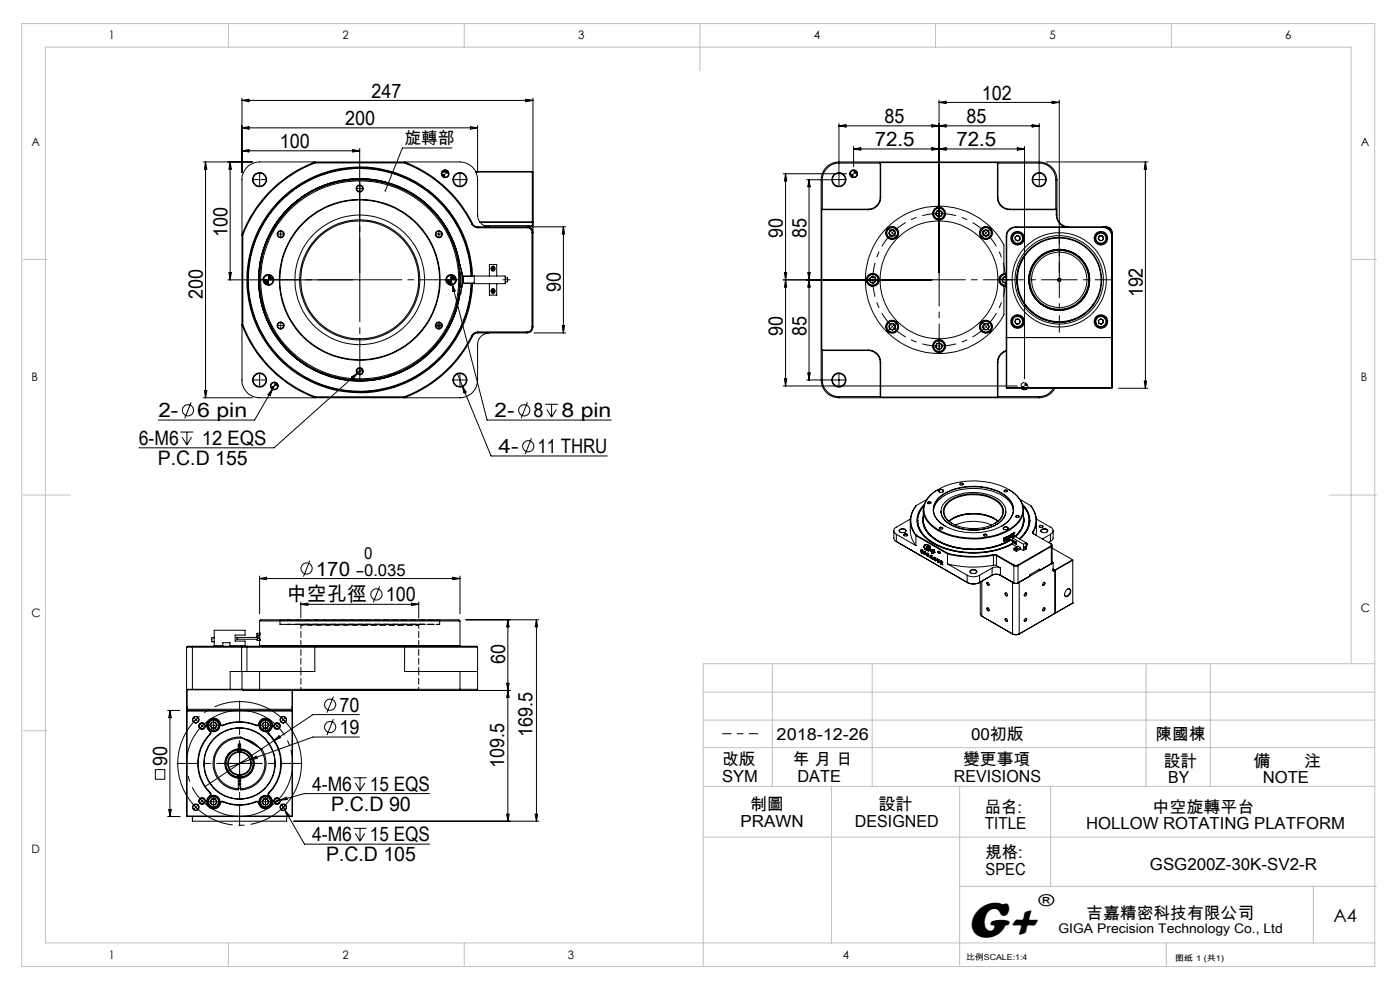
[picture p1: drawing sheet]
<svg xmlns="http://www.w3.org/2000/svg" width="297mm" height="210mm" viewBox="0 0 297 210" stroke-linecap="round" stroke-linejoin="round" font-family="sans-serif">
<defs><g id="words">
<text font-size="11" x="205.1" y="198.7">G+</text>
<g font-size="4.2">
<text x="78.8" y="20.7">247</text>
<text x="208.3" y="21.1">102</text>
<text x="73.2" y="26.5">200</text>
<text x="187.7" y="26.1">85</text>
<text x="205" y="26.1">85</text>
<text x="59.4" y="31.4">100</text>
<text x="185.6" y="31">72.5</text>
<text x="202.9" y="31">72.5</text>
<text x="48.3" y="50.3" transform="rotate(-90 48.3 50.3)">100</text>
<text x="166.1" y="50.4" transform="rotate(-90 166.1 50.4)">90</text>
<text x="171.1" y="50.4" transform="rotate(-90 171.1 50.4)">85</text>
<text x="43" y="63.3" transform="rotate(-90 43 63.3)">200</text>
<text x="118.9" y="62" transform="rotate(-90 118.9 62)">90</text>
<text x="242.4" y="63.1" transform="rotate(-90 242.4 63.1)">192</text>
<text x="166.1" y="71.4" transform="rotate(-90 166.1 71.4)">90</text>
<text x="171.1" y="71.4" transform="rotate(-90 171.1 71.4)">85</text>
<text x="33.6" y="88.5">2-</text>
<text x="41.8" y="88.5">6 pin</text>
<text x="104.9" y="88.5">2-</text>
<text x="113.2" y="88.5">8</text>
<text x="119.1" y="88.5">8 pin</text>
<text x="29.5" y="94.4">6-M6</text>
<text x="42.8" y="94.4">12 EQS</text>
<text x="33.5" y="98.7">P.C.D 155</text>
<text x="105.8" y="96.2">4-</text>
<text x="114" y="96.2">11 THRU</text>
<text x="67" y="122.1">170</text>
<text x="60.9" y="127.6">中空孔徑</text>
<text x="81.8" y="127.6">100</text>
<text x="107.2" y="140.8" transform="rotate(-90 107.2 140.8)">60</text>
<text x="72" y="155.7">19</text>
<text x="72" y="151">70</text>
<text x="113" y="156.3" transform="rotate(-90 113 156.3)">169.5</text>
<text x="35.5" y="162.5" transform="rotate(-90 35.5 162.5)">90</text>
<text x="66.2" y="167.8">4-M6</text>
<text x="78.5" y="167.8">15 EQS</text>
<text x="106.9" y="163" transform="rotate(-90 106.9 163)">109.5</text>
<text x="70.2" y="172">P.C.D 90</text>
<text x="66.2" y="178.5">4-M6</text>
<text x="78.5" y="178.5">15 EQS</text>
<text x="69.2" y="182.7">P.C.D 105</text>
</g>
<text font-size="3.9" x="282.9" y="195.5">A4</text>
<g font-size="3.5">
<text x="85.8" y="30.5">旋轉部</text>
<text x="77.2" y="118.6">0</text>
<text x="75.5" y="122.1">-0.035</text>
<text x="164.8" y="157">2018-12-26</text>
<text x="206" y="157">00初版</text>
<text x="245.2" y="157">陳國棟</text>
<text x="153.2" y="162.3">改版</text>
<text x="153.2" y="165.8">SYM</text>
<text x="168.2" y="162.3">年 月 日</text>
<text x="169.2" y="165.8">DATE</text>
<text x="202.4" y="165.8">REVISIONS</text>
<text x="204.3" y="162.3">變更事項</text>
<text x="246.9" y="162.6">設計</text>
<text x="247.9" y="166.1">BY</text>
<text x="265.9" y="162.6">備</text>
<text x="267.9" y="166.1">NOTE</text>
<text x="276.6" y="162.6">注</text>
<text x="159.1" y="171.9">制圖</text>
<text x="186.4" y="171.9">設計</text>
<text x="208.9" y="172.4">品名:</text>
<text x="244.5" y="172.4">中空旋轉平台</text>
<text x="157.1" y="175.4">PRAWN</text>
<text x="181.3" y="175.4">DESIGNED</text>
<text x="208.9" y="175.9">TITLE</text>
<text x="230.4" y="175.9">HOLLOW ROTATING PLATFORM</text>
<text x="209.1" y="182.1">規格:</text>
<text x="209.1" y="185.6">SPEC</text>
<text x="244" y="184.5">GSG200Z-30K-SV2-R</text>
<text x="220.3" y="192.2">®</text>
<text x="230.5" y="194.8">吉嘉精密科技有限公司</text>
</g>
<text font-size="2.8" x="224.5" y="197.8">GIGA Precision Technology Co., Ltd</text>
<g font-size="2.5">
<text x="23.1" y="8.4">1</text>
<text x="72.7" y="8.4">2</text>
<text x="122.7" y="8.4">3</text>
<text x="172.7" y="8.4">4</text>
<text x="222.7" y="8.4">5</text>
<text x="272.7" y="8.4">6</text>
<text x="6.7" y="30.9">A</text>
<text x="288.7" y="30.9">A</text>
<text x="6.7" y="80.9">B</text>
<text x="288.7" y="80.9">B</text>
<text x="6.7" y="130.9">C</text>
<text x="288.7" y="129.9">C</text>
<text x="6.7" y="180.9">D</text>
<text x="23.1" y="203.4">1</text>
<text x="72.7" y="203.4">2</text>
<text x="120.5" y="203.4">3</text>
<text x="178.8" y="203.4">4</text>
</g>
<g font-size="1.7">
<text x="204.9" y="203.7">比例SCALE:1:4</text>
<text x="249.3" y="203.8">图纸 1 (共1)</text>
</g>
</g></defs>
<g fill="none" stroke="#000" stroke-width=".21">
<path d="M43.1 34.4h10.5M43.6 34.4v50M43.6 34.4l.3 1.5h-.5zM48.8 34.4l.3 1.5h-.5zM48.8 34.4v25M51.3 20.8v15.8M51.3 21.3h61.8M51.3 21.3l1.5-.2v.5zM51.3 27.1l1.5-.2v.5zM51.3 32l1.5-.3v.5zM51.3 32h25M51.3 27.1h50"/>
<path d="M54.9 38.1h.3M55.1 38v.2M66.9 34.6a26.5 26.5 0 0 0-15.4 15.3M66.9 34.6l-.1-.2a27 27 0 0 0-15.5 15.4l.2 .1M66.9 34.6h18.9M74.8 31.7l1.5 .3-1.5 .2zM76.2 40h.2M76.3 31.5v26.3M85.8 34.6a26.5 26.5 0 0 1 14.3 12.9M85.8 34.6v-.2a26.8 26.8 0 0 1 14.5 13M93.8 36.5h1.3M93.9 36.4h1.1"/>
<path d="M94.4 36.1a.72 .72 0 0 0-.7 .8M95.2 36.9a.72 .72 0 0 1-.8 .7M95.9 31.4h-10.5l-3.7 9.1M97.4 38.1h.3M97.6 38v.2M99.8 26.9l1.5 .2-1.5 .3zM100.9 36.4h12l.2 .1M100.9 36.5h12M101.3 26.6v10M111.5 21.1l1.6 .2-1.6 .3zM112.9 36.5v11.6M113 36.4l-.1 .1"/>
<path d="M113.1 20.8v27.1M166.2 36.9h13.4M166.7 36.9v45M166.7 36.9l.2 1.5h-.5zM171.1 38.1h5.4M171.6 38.1v42.5M171.6 38.1l.3 1.5h-.5zM177.8 38.1h.3M178 26.2v10.4M178 38v.2M178 26.7h42.5M178 26.7l1.5-.3v.5z"/>
<path d="M181.1 31.1v4.3M181.1 31.6h36.2M181.1 31.6l1.5-.3v.5zM181.1 36.1a.72 .72 0 0 0-.8 .8M181.8 36.9a.72 .72 0 0 1-.7 .7M186.7 34.6h-8.7a3.6 3.6 0 0 0-3.6 3.5v6.3M186.7 34.6v7.3M186.8 34.5l-.1 .1M186.8 34.5h24.8M186.8 34.5v7.4M197.7 26.4l1.5 .3-1.5 .2zM197.7 31.3l1.5 .3-1.5 .2z"/>
<path d="M199.2 21.2v36.6M199.2 21.7l1.5-.2v.5zM199.2 21.7h25.5M199.2 26.7l1.5-.3v.5zM199.2 31.6l1.5-.3v.5zM211.6 34.5l.1 .1M211.6 34.5v7.4M211.7 34.6h8.8a3.6 3.6 0 0 1 3.5 3.5M211.7 34.6v7.3M215.8 31.3l1.5 .3-1.5 .2zM217.3 31.1v49.3M219 26.4l1.5 .3-1.5 .2z"/>
<path d="M220.3 38.1h.3M220.5 26.2v10.4M220.5 38v.2M222 34.4h21.5M223.2 21.5l1.5 .2-1.5 .3zM224 38.1h.2M224 38.1v6.3M224.2 38.1a3.8 3.8 0 0 0-3.7-3.7h-42.5a3.7 3.7 0 0 0-3.8 3.7v42.5a3.7 3.7 0 0 0 3.8 3.8M224.2 38.1v7.5M224.7 21.2v36.6M243 34.4l.2 1.5h-.5zM243 34.4v48"/>
<path d="M48.3 59.4h26.5M48.6 57.8h.5l-.3 1.6zM51.5 49.9v19M56.9 58.2a1.14 1.14 0 0 0-1.1 1.2M56.9 59.2v.3M58.1 59.4a1.14 1.14 0 0 1-1.2 1.1M59.4 49.7h.3M59.5 49.6v.2M59.7 42.4a23.8 23.8 0 0 1 25.4-5.1 23.8 23.8 0 0 1 14.9 21.3 23.7 23.7 0 0 0-28.5-22.5 23.7 23.7 0 0 0-17.3 31.9 23.7 23.7 0 0 1 5.5-25.6zM76.2 59.4h.2M76.3 59.2v.3M93 49.7h.2"/>
<path d="M93.1 49.6v.2M95.4 58.4l.6 1.9M95.6 59.4h.2M95.7 58.4a1.02 1.02 0 0 0-1 1M95.7 59.2v.3M96.3 51.6l.7 2.1 .5 2.5M96.7 59.4v.1a1.05 1.05 0 0 1-1 .9M97.3 56.3l.2-.1v.1M97.3 56.3h.3M97.4 57a9 9 0 0 1 0 4.7M97.4 56.2a21.4 21.4 0 0 0-32.7-14.8 21.4 21.4 0 0 0 0 35.9 21.4 21.4 0 0 0 32.7-14.8M97.5 57.2l.2 2.1-.2 2"/>
<path d="M97.5 56.3a9 9 0 0 1 0 6.1M97.5 56.3l-.1 .1M97.6 56.3a9 9 0 0 1 0 6.1M97.6 56.3l-.2 .1M97.6 58.4v1.8M98 58.6h.2M98.1 58.6h.1M98.2 58.6v1.5M98.2 58.6h9v1.6h-6.6v-1.6M98.2 58.6v.6a.74 .74 0 0 1-.1 .9M98.2 58.6h2.4M99.9 58.6a23.6 23.6 0 0 0-33.9-20.5 23.6 23.6 0 0 0-5 39.3 23.6 23.6 0 0 0 38-11.4l.6-2.3 .3-3.6"/>
<path d="M100.1 47.5a1.4 1.4 0 0 0 1.3 .8M100.3 58.6a24 24 0 0 0-35.7-20.1 24 24 0 0 0-1.4 40.9 24 24 0 0 0 37-17.6l.1-1.7M100.3 47.4a1.18 1.18 0 0 0 1.1 .7M100.3 47.4l-.2 .1M101.4 48.1h11.5M101.4 48.3h10.4M101.4 48.1v.2M101.8 47.1h11.3M102.7 47.9h10.4M103.8 48.1a2.53 2.53 0 0 1-2.5-2.5v-7.5a3.7 3.7 0 0 0-3.7-3.7h-42.5a3.7 3.7 0 0 0-3.8 3.7v42.5a3.7 3.7 0 0 0 3.8 3.8h42.5a3.7 3.7 0 0 0 3.7-3.8v-7.5a2.53 2.53 0 0 1 2.5-2.5M103.8 58.6v-2.5h1.6v2.5M104.3 56.6l.2-.1a.5 .5 0 0 1 .5 .5 .5 .5 0 0 1-.7 .4z"/>
<path d="M104.4 57h.3M104.6 56.9v.2M107.2 58.9h.5v.9h-.5M111.8 48.3a.97 .97 0 0 1 1.1 1.1M111.8 48.3v-.2a1.21 1.21 0 0 1 1.3 1.3h-.2M112.9 49.4v19.9M112.9 48.1l.2 .2M113.1 47.9v.4M113.1 48.3v21M113.3 48.1h6.7M119.5 48.1l.3 1.5h-.5zM119.5 48.1v22.5"/>
<path d="M166.2 59.4h31.5M166.4 57.8l.5 3.1h-.5l.5-3.1zM171.4 57.8h.5l-.5 3.1h.5zM174.3 44.5v29.8M174.3 44.5h9.9M174.4 44.4l-.1 .1M174.4 44.4h9.8M184.2 44.4v.1M184.9 58.7l.7 .1 .2 .7-.4 .5-.7-.1-.3-.7zM186.7 41.9a2.53 2.53 0 0 1-2.5 2.5M186.7 41.9h.1M186.8 41.9a2.59 2.59 0 0 1-2.6 2.6"/>
<path d="M188.8 48.8h.8l.4 .5-.3 .7-.8 .1-.3-.6zM198.6 44.8l.7-.2 .6 .4-.1 .8-.7 .2-.6-.5zM208.5 49.1l.6-.4 .7 .3v.7l-.6 .5-.6-.4zM209.1 49.3l.1 .2M209.2 49.3l-.1 .2M211.6 41.9h.1M211.6 41.9a2.59 2.59 0 0 0 2.6 2.6M211.7 41.9a2.53 2.53 0 0 0 2.5 2.5M213 58a1.38 1.38 0 0 0-1.1 1.4 1.38 1.38 0 0 0 1.1 1.3M213 58v-6a15.6 15.6 0 0 0-23.7-4.7 15.6 15.6 0 0 0 0 24.1 15.6 15.6 0 0 0 23.7-4.6v-6.1M213.5 58.1a1.25 1.25 0 0 0-1.5 1.3 1.25 1.25 0 0 0 1.5 1.2M213.5 60a.63 .63 0 0 1-.8-.6 .63 .63 0 0 1 .8-.6l-.5-.1-.5 .5 .3 .7 .7 .1"/>
<path d="M213.5 58h-.5M213.5 58.3a1.11 1.11 0 0 0-1.3 1.1 1.11 1.11 0 0 0 1.3 1.1M213.5 50.1v32.2M213.5 50.1h.1M213.6 50.1v32.1M214.2 44.4v.1M214.2 44.4h9.8M214.2 44.5h9.9M215.3 50.3l.5-.4 .5 .3 .1 .6-.5 .3-.5-.2zM215.5 48.1a1.97 1.97 0 0 0-2 2M215.5 48.3a1.87 1.87 0 0 0-1.9 1.8M215.5 48.1h19.2"/>
<path d="M215.5 48.1v.2M215.5 48.3h18.5M217.5 54a9 9 0 0 0 1.9 12.6 9 9 0 0 0 12.6-1.9M224 44.4l.1 .1M224.1 45.6a2.58 2.58 0 0 0 1.8 2.5M224.1 44.5v1.1M224.1 45.6h.1M224.2 45.6a2.47 2.47 0 0 0 2.5 2.5M224.6 59.4h.2M224.7 59.2v.3M233.2 50.1l.6-.1 .3 .5-.2 .5h-.6l-.3-.4zM234 48.3a1.81 1.81 0 0 1 1.8 1.8"/>
<path d="M234 48.3v-.2a2.02 2.02 0 0 1 2 2h-.2M234.7 48.3h.1M234.7 48.3a1.09 1.09 0 0 1 1.1 1.1M234.7 48.1a1.26 1.26 0 0 1 1.3 1.3M234.7 48.1v.2M235.8 49.4h.2M235.8 49.4h.1M235.8 50.1v32.1M236 49.4v32.8l-.2 .2-22.3-.1M51.5 68.9a26.5 26.5 0 0 0 15.4 15.3M51.5 68.9h-.2a26.7 26.7 0 0 0 15.5 15.5l.1-.2M54.2 68a23.7 23.7 0 0 0 26.1 14.8 23.7 23.7 0 0 0 19.7-22.7 23.6 23.6 0 0 1-15.1 21.4"/>
<path d="M59.4 69.1h.3M59.5 68.9v.3M74.6 80l1.2-.8-.9 1.2zM75.8 79.2l-17.7 15.8h-28.6M76.2 78.7h.2M76.3 78.6v.3M76.8 78.3l-1 .9M93 69.1h.2M93.1 68.9v.3M96 60.3l7.3 28.8h26.4M96 60.3l.6 1.4-.5 .1zM97 79.3l1.1 2.6"/>
<path d="M97.4 62.3l.1 .1M97.4 62.3l.2 .1M97.5 62.4h.1M97.6 62.4h-.3l.2 .1M97.7 62.1h.1M98 60.1h.2M98.2 60.1h2.4M100.1 71.2a26.7 26.7 0 0 1-14.3 13M100.1 71.2l.2 .1M100.3 71.3a27 27 0 0 1-14.5 13.1v-.2M101.4 70.4a1.4 1.4 0 0 0-1.3 .8M101.4 70.6a1.18 1.18 0 0 0-1.1 .7"/>
<path d="M101.4 70.6h10.4M101.4 70.4h10.4M101.4 70.4v.2M103.8 60.2v2.4h1.6v-2.4M104.3 61.3l.2-.1a.49 .49 0 0 1 .5 .6 .49 .49 0 0 1-.7 .4zM104.4 61.7h.3M104.6 61.6v.3M111.8 70.4v.2M112.9 69.3a.97 .97 0 0 1-1.1 1.1M112.9 69.3h.2M113.1 69.3a1.21 1.21 0 0 1-1.3 1.3M113.3 70.6h6.7"/>
<path d="M119.3 69.1h.5l-.3 1.5zM171.4 79.1h.5l-.3 1.5zM174.3 74.3l.1 .1M174.3 74.3h9.9M174.4 74.4v6.2a3.6 3.6 0 0 0 3.6 3.5M174.4 74.4h9.8M184.2 74.3v.1M184.2 74.4a2.53 2.53 0 0 1 2.5 2.5M184.2 74.3a2.59 2.59 0 0 1 2.6 2.6M186.7 76.9h.1M186.7 76.9v7.2M186.8 76.9v7.3"/>
<path d="M188.6 69l.6-.4 .7 .3v.7l-.6 .4-.6-.3zM198.6 72.9l.7-.2 .6 .5-.1 .7-.7 .2-.6-.4zM208.7 68.7l.7-.1 .5 .6-.3 .7h-.8l-.4-.5zM211.6 76.9h.1M211.6 76.9v7.3M211.7 76.9v7.2M213 60.7h.5M213.5 74.5a2.57 2.57 0 0 0-1.8 2.4M213.5 74.4a2.58 2.58 0 0 0-1.9 2.5M213.5 71.6h22.5M215.5 67.7h.6l.3 .4-.2 .6h-.5l-.4-.4zM233 68l.5-.4 .5 .3 .1 .5-.5 .4-.5-.3z"/>
<path d="M38.3 91.6h2.7M38.6 92.7l1.1 1.7M39.7 91.6v2.8M40.5 85.3l-1.3 3.4M40.6 92.7l-.9 1.7M43.1 84.4h10.5M43.4 82.9h.5l-.3 1.5zM54.9 80.6h.3M55.1 80.5v.2M57.8 82.5l-3.8 6.6h-20.4M57.8 82.5l-.5 1.5-.5-.3zM58.2 81.1a.78 .78 0 0 0-.8 .8"/>
<path d="M58.6 81.2l-.8 1.3M58.9 81.9a.78 .78 0 0 1-.7 .7M66.9 84.2h18.9M97.4 80.6h.3M97.6 80.5v.2M98.1 81.9l6.1 14.8h24.6M98.1 81.9l.8 1.3-.5 .2zM111.9 85.3l-1.3 3.4M112.7 92.9l-1.3 3.4M115.7 85.8h2.7M116 86.8l1 1.7M117 85.8v2.7"/>
<path d="M118 86.8l-1 1.7M166.2 81.9h49.6M166.4 80.4h.5l-.2 1.5zM171.1 80.6h5.4M177.8 80.6h.3M178 84.1v.3M178 84.4h42.5M178 84.1h8.7M178 80.5v.2M186.7 84.1l.1 .1M186.8 84.2h24.8M211.7 84.1l-.1 .1"/>
<path d="M211.7 84.1h8.8M213.6 82.2h22.2M213.6 82.2l-.1 .1M216.7 82.4a.83 .83 0 0 0 1.3 0M216.8 82.4l.4 .2 .7-.2M217.3 81.1a.78 .78 0 0 0-.7 .8M218.1 81.9a.78 .78 0 0 1-.8 .7M220.5 84.1v.3M223.5 82.4a3.5 3.5 0 0 1-3 1.7M223.8 82.4a3.7 3.7 0 0 1-3.3 2M235.8 82.2l.1 .1M237.3 82.4h6.2"/>
<path d="M242.7 80.8h.5l-.2 1.6zM65.7 118.9l-1.3 3.4M189.6 112.6v1.7l.5 .6M190.1 113.3l4.2 2.4M190.1 114.9l15.2 8.7M190.1 113.3v1.6M190.1 114.9l3.2 1.8M190.8 112.4a.89 .89 0 0 1 1.4 .2 .82 .82 0 0 1-.8 .4 .82 .82 0 0 1-.7-.5zM191 112.9a.37 .37 0 0 1-.1-.5 .37 .37 0 0 1 .4-.2 .54 .54 0 0 1 .6 .1 .54 .54 0 0 1 .2 .5l-.1 .1M191.8 113.4a.38 .38 0 0 1 .4-.2 .38 .38 0 0 1 .3 .4 .41 .41 0 0 1-.5 .1 .41 .41 0 0 1-.2-.3zM191.9 113.7l-.1-.1a.32 .32 0 0 1 .3-.3 .32 .32 0 0 1 .4 .3l-.1 .1M193.1 110.4a8.4 8.4 0 0 0 .3 3.6l.9 1.7"/>
<path d="M193.1 110.1l-3 1.7a.81 .81 0 0 0-.5 .8 .81 .81 0 0 0 .5 .7M193.3 116.7l8.9 5.1M193.3 116.7h.1M194.3 113.6v2.1M194.3 113.6l6.7 3.9M194.4 107.2a4.8 4.8 0 0 0 0 6.3M194.4 107.2a4.8 4.8 0 0 0-.1 6.4M194.4 113.5l6.7 3.9M194.4 113.5l-.1 .1M194.6 110.4h.1M194.6 110.4a5.9 5.9 0 0 0 3.5 4.9M194.6 110.4a5.9 5.9 0 0 0 3.7 5 18.5 18.5 0 0 0 16.5-.1"/>
<path d="M195.3 116.8l.3 .5M195.3 116.8h.1M195.4 116.6l-.1 .2M195.4 116.7v.4l.3 .2M195.5 116.7h.1M195.6 116.7l.2 .2-.3-.3-.2 .2M195.6 117l.2 .1v.3l-.2-.1M195.6 116.7h.1M195.6 117h.1M195.6 117.3h.1M195.6 117l.1 .1M195.7 117.1h.1"/>
<path d="M195.7 117.3h.1M195.7 117.1v.2M195.8 110.6l.1-.9a5 5 0 0 0 3.2 5.1 16.5 16.5 0 0 0 15.2-.2M195.9 109.5a4.8 4.8 0 0 0 2.7 5.1 16.6 16.6 0 0 0 15.7 0M195.9 108.2v2.1a5.8 5.8 0 0 0 3.8 4.8 16.9 16.9 0 0 0 14.6-.5 16.5 16.5 0 0 1-15.8-.2 5.1 5.1 0 0 1-2.6-4M195.9 110.7h.1M195.9 110.8v.1M196 107.3a4.6 4.6 0 0 0 .9 7.1 17.2 17.2 0 0 0 13.5 2.4 14 14 0 0 0 4.4-1.6M196 107.2a4.8 4.8 0 0 0-1.4 3.2M196 116.1l.2 .3M196 116.1h.1M196.1 107a4.6 4.6 0 0 0 .4 7.2 17.5 17.5 0 0 0 14.9 2.5l1.9-.6 1.5-.8"/>
<path d="M196.1 115.8l-.1 .3M196.1 115.8h.1M196.1 117h.1M196.1 117.6h.1M196.1 117h.2v.7l-.2-.1M196.1 117.5h.1M196.1 117.5v.1M196.1 117v.5M196.2 116.4l.3 .3M196.2 116.4h.1M196.2 117.1h.1M196.2 117.6h.1"/>
<path d="M196.3 115.6a.76 .76 0 0 1 1 .7h-.2M196.3 115.6l-.2 .2M196.3 115.6h.1M196.5 116.7l.5 .1M196.5 117.5l.3 .5M196.5 116.7h.1M196.5 117.5h.1M196.6 106l-2.2 1.2M196.6 115.8h.2M196.6 117.3l-.1 .2M196.7 116.3h.4l.2 .3-.1 .1M196.7 116.3v.1"/>
<path d="M196.7 116.3h.1M196.7 117.4h.1M196.7 116.2v.1M196.7 116.4h.1M196.8 106.6a.35 .35 0 0 1 .4-.2 .35 .35 0 0 1 .2 .4 .4 .4 0 0 1-.6-.2zM196.8 116.4v.1M196.8 116.5h-.1M196.8 116.4h.1M196.8 117.4h-.1a.35 .35 0 0 0 .2 .6M196.8 117.4l.2 .2-.3-.3-.2 .2M196.8 117.7l.2 .1v.3l-.2-.1M196.8 117.4h.1"/>
<path d="M196.8 117.7h.1M196.8 118h.1M196.8 117.7l.1 .1M196.8 115.8a.34 .34 0 0 0-.3 .3 .34 .34 0 0 0 .2 .4h.1M196.8 115.8l.2 .3M196.8 115.8h.1M196.9 106.8l-.1-.1a.27 .27 0 0 1 .4-.2 .27 .27 0 0 1 .2 .3M196.9 117.8h.1M196.9 118h.1M196.9 117.8v.2M197 116.8h.1M197 116.1l.1 .1"/>
<path d="M197 116.1h.1M197.1 116.2v.1M197.1 116.8h-.1M197.1 116.2h.1M197.1 116.3h.2M197.1 116.3h.1M197.2 116.7l-.2 .1M197.2 116.7h.1M197.3 118.3h.1M197.3 118.3l.2-.6 .2 .8M197.3 105.1a14.5 14.5 0 0 1 12.3-2.8 9.2 9.2 0 0 1 7.1 4.4 4.4 4.4 0 0 1-2.4 5.4 15.9 15.9 0 0 1-16.1-.3 4.1 4.1 0 0 1-.9-6.7zM197.4 116.8l.1 .1"/>
<path d="M197.4 116.8h.1M197.4 118.2h.1M197.4 118.2l-.1 .1M197.4 118.2l.3 .1M197.5 116.9h.1M197.5 116.9h.2M197.6 116.7l.2 .1M197.6 116.7l-.2 .1M197.6 116.7h.1M197.6 117.9h.1M197.6 117.9v.3M197.6 117.9l-.2 .2 .2 .1"/>
<path d="M197.6 118.2h.1M197.7 117.2h.1M197.7 117.2v.1M197.7 116.9h.1M197.7 118.3h.1M197.7 118.3v.2M197.7 116.9v.1M197.7 117v.2M197.7 117.3h.1M197.7 117h.1M197.7 118.5h.1M197.8 116.8h.1"/>
<path d="M197.8 117.3h.1M197.8 116.7h.1M197.8 116.7v.1M197.9 116.6h.1M197.9 116.6l-.1 .1M197.9 117.3h-.1M197.9 117.3h.1M197.9 116.5v.1M197.9 116.5l.3 .2M198 117.1l-.1 .2M198 117.1h.1M198 117.1l.2 .1"/>
<path d="M198 108.3a5.1 5.1 0 0 1 4.1-4 12.7 12.7 0 0 1 11.4 1.4 3.8 3.8 0 0 1 1.5 2.6M198 116.9l.3 .2-.1 .1M198 116.9h.1M198.1 118.4l.3 .5M198.1 118.4h.1M198.1 116.7l-.1 .2M198.1 116.7h.1M198.1 118.3v.1M198.2 117.2v.1M198.2 117.2h.1M198.2 118.2h.1M198.2 118.3h.2"/>
<path d="M198.3 118.6l.2 .1v.2h-.1M198.3 118.6h.1M198.3 118.6l.2 .1M198.4 118.3h-.1a.35 .35 0 0 0-.1 .3 .35 .35 0 0 0 .3 .3M198.4 118.3l.1 .2-.2-.3-.2 .2M198.4 118.3h.1M198.4 118.9h.1M198.5 118.7h.1M198.5 118.9h.1M198.5 118.7v.2M198.9 119.2h.1M199 117.1l.2 .3"/>
<path d="M199 118.7h.1M199 118.9h.1M199 118.7l.2 .1-.3-.2v.6M199 118.7l.2 .4-.2-.2M199 118.9v.3l.2 .2-.3-.2M199 117.1h.1M199 117.1l.1 .2 .1 .1 .1-.1M199 117v.1M199.1 103.8a5 5 0 0 0-3.1 5.2 7.3 7.3 0 0 0 5.2 4.5 16 16 0 0 0 14-1.8 4.1 4.1 0 0 0 .3-6.8l-1.6-1.1M199.1 105.6a12.5 12.5 0 0 1 12.2-1.6 5.1 5.1 0 0 1 3.7 3.9 4.3 4.3 0 0 1-2.8 3.9 13.2 13.2 0 0 1-12.5-.8 3.3 3.3 0 0 1-.6-5.4zM199.1 117h.1M199.1 117l.1 .2"/>
<path d="M199.1 117.3h.1M199.1 117v.3M199.1 117.2h.1M199.1 117.2l.1 .1M199.1 117.1h.1M199.2 117l.2 .2v.2h-.2M199.2 117l-.2 .1M199.2 117.4h.1M199.2 117l.1 .3M199.2 117.2v.1M199.2 117h.1M199.2 117.2h.1"/>
<path d="M199.2 117.1h.1M199.2 117.3h.1M199.2 103.9a.56 .56 0 0 1 .6-.1 .56 .56 0 0 1 .4 .4 .6 .6 0 0 1-.6 .3 .6 .6 0 0 1-.5-.5zM199.3 104.4a.4 .4 0 0 1 .1-.6 .4 .4 0 0 1 .6 .2l.2 .2-.2 .2M199.3 117.3v.1M199.3 117.3h.1M199.4 111.9a.31 .31 0 0 1 .4-.1 .31 .31 0 0 1 .2 .4 .34 .34 0 0 1-.4 .1 .34 .34 0 0 1-.2-.4zM199.4 112.2a.27 .27 0 0 1 .2-.3 .27 .27 0 0 1 .3 .3M199.5 119.6h.1M199.6 119.1v.2h.2M199.6 119.1h.1M199.6 119.3h.1"/>
<path d="M199.6 119.3l-.1 .3M199.6 119.3l.1 .1M199.6 108.4a3.3 3.3 0 0 0 2 2.9M199.7 119.4l.1 .1M199.7 119.4h.1M199.7 119.1l.1 .2M199.7 119.1h.1M199.8 119.4l.2 .4h-.2M199.8 119.4h.1M199.8 119.4v-.2l-.3-.3v.7M199.8 119.5h.1M199.8 119.5v.3"/>
<path d="M199.8 119.3h.1M199.8 119.8h.1M200.5 111.6a3.7 3.7 0 0 1-2.1-4.9 8.7 8.7 0 0 1 7.1-3.4 10.3 10.3 0 0 1 8.8 3 3.4 3.4 0 0 1-1.3 5l-.5 .3M200.5 106.5a9.1 9.1 0 0 1 7-2 6.6 6.6 0 0 1 5.7 3.1 2.96 2.96 0 0 1-1.6 3.5 10.5 10.5 0 0 1-10.7-.3 2.67 2.67 0 0 1-.4-4.3zM201 117.5a22 22 0 0 0 9.7 .3M201 119.6a22 22 0 0 0 9.7 .3M201 117.5v2.1M201 119.6l4.2 2.4M201.1 106.5a9.4 9.4 0 0 1 10.7-.1 2.56 2.56 0 0 1-.3 4.4 9.7 9.7 0 0 1-10.2-.2 2.51 2.51 0 0 1-.2-4.1zM201.1 117.4a22.1 22.1 0 0 0 9.6 .2M201.1 117.4l-.1 .1M201.3 110.5a9.3 9.3 0 0 1 10.4 0"/>
<path d="M201.4 110.6a9.3 9.3 0 0 1 10.3 0M202 111.1a2.67 2.67 0 0 1-1.7-2.4 2.67 2.67 0 0 1 1.5-2.6 9.4 9.4 0 0 1 9.9 .5 2.47 2.47 0 0 1-.4 4.2l-.3 .3M202 110a10.2 10.2 0 0 1 9 0M202.6 111.4a10 10 0 0 1 7.8 0M203.7 102.5a.34 .34 0 0 1 .4-.1 .34 .34 0 0 1 .2 .4 .34 .34 0 0 1-.4 .1 .34 .34 0 0 1-.2-.4zM203.8 102.9l-.1-.1a.27 .27 0 0 1 .3-.3 .27 .27 0 0 1 .2 .4M208.7 113.4a.34 .34 0 0 1 .4-.1 .34 .34 0 0 1 .2 .3 .34 .34 0 0 1-.4 .1 .34 .34 0 0 1-.2-.3zM208.8 113.7l-.1-.1a.27 .27 0 0 1 .3-.3 .27 .27 0 0 1 .3 .4M210.7 117.6l.8 .1M210.7 117.6v.2M210.7 119.9l.7 .1M210.7 117.8l.7 .1"/>
<path d="M210.7 117.8v2.1M211.4 120l.8 .5M211.4 117.9l3.7 2.1M211.4 117.9v2.1M211.5 117.7l3.7 2.2M211.5 117.7l-.1 .2M212.9 114.8h.1M212.9 114.2v.1M212.9 111.9a.58 .58 0 0 1 1 .2 .6 .6 0 0 1-.6 .3 .6 .6 0 0 1-.5-.5zM212.9 114.3v.5M212.9 114.2h.1M213 114.2l-.1 .1"/>
<path d="M213 112.3l-.1-.1a.44 .44 0 0 1 .5-.4 .44 .44 0 0 1 .4 .4l-.1 .1M213 104a.34 .34 0 0 1 .4-.1 .34 .34 0 0 1 .2 .3 .33 .33 0 0 1-.4 .2 .33 .33 0 0 1-.2-.4zM213.1 104.3v-.1a.27 .27 0 0 1 .3-.2 .27 .27 0 0 1 .2 .3M213.1 114.6h.2M213.1 114.5l.2 .1M213.3 114.6h.1M213.4 108.4a3.8 3.8 0 0 1-3.1 3.4 10.7 10.7 0 0 1-8.7-.5M213.4 114.2v.2l-.2-.1M213.6 114.3l-.5 .2M213.6 114.3v.1M213.6 114.4h.1M213.7 114.4l-.4 .2"/>
<path d="M213.7 114.4l.2-.2-.2-.1a.43 .43 0 0 0-.5 .5h.1M213.7 114.1l-.1 .2M213.9 114.2l.1 .1M213.9 114.2l-.1 .3-.9 .3M213.9 114.4l1.5 .8M214 114.2l1.4 .9M214.5 113.9h.1M214.5 113.9l-.5 .4M214.5 113.9l-.6 .3M214.5 113.9l.3 .2M214.6 113.8l.1 .1M214.6 113.9h.1"/>
<path d="M214.7 113.9h.1M214.7 113.2l-1.4 .8M214.8 113.6l-.2 .1M214.8 113.1a3.5 3.5 0 0 1-1.9 1l.1 .1M214.8 113.6l-.2 .2M214.8 114.1v.4l.8 .5M214.8 115.1v.4l.9 .5M214.8 114.1l2.3 1.4M214.8 114.1l.6-.3 2.3 1.3M214.8 113.6h.1M214.9 113.6l-.2 .3M214.9 113.6l.1-.3-.4 .4 .1 .2"/>
<path d="M214.9 115l-.1 .1M215 113h.1M215.1 113a4.6 4.6 0 0 1-2.1 1.2M215.1 113v.6l-.4 .4M215.1 116.3v.4l.5 .3M215.1 116.3l.5 .4M215.1 113h.1M215.2 119.9h.7M215.2 119.9l-.1 .1M215.4 115.1v.1M215.5 116.3v.1M215.5 109.5a.37 .37 0 0 1 .4-.2 .37 .37 0 0 1 .3 .4 .38 .38 0 0 1-.4 .1 .38 .38 0 0 1-.3-.3z"/>
<path d="M215.6 116.2l.3 .1-.1 .1a.17 .17 0 0 1-.3 .1 .17 .17 0 0 1 0-.2M215.6 115l-.2 .1M215.6 115.2h-.2M215.6 115v.5l-.8-.4M215.6 116.2v.3M215.6 116.2l-.1 .1M215.6 109.7v-.1a.27 .27 0 0 1 .3-.2 .27 .27 0 0 1 .2 .3M215.6 116.7v.3M215.9 119.9l.1 .1M216.4 106l2.2 1.2M216.5 116.4h.1M216.5 116.4v.1"/>
<path d="M216.5 116.5l-.9 .5M216.5 116.4l.6 .4M216.5 116.2v.2M216.5 116.2l-.6-.4-.8 .5M216.5 116.2l-.9 .5M216.9 107a4.6 4.6 0 0 1-.6 7.3 5.3 5.3 0 0 0 2.1-3.9M217 107.3a4.5 4.5 0 0 1-.8 7M217 107.2a4.8 4.8 0 0 1 1.4 3.2M217.1 110.7h.1M217.1 110.8v.1M217.1 109.5a4.3 4.3 0 0 1-1.7 4.3 4.6 4.6 0 0 0 1.7-4.1l.1 .9M217.1 110.4a4.6 4.6 0 0 1-1.8 3.5"/>
<path d="M217.1 108.2v2.1a4.8 4.8 0 0 1-2.1 3.7M217.1 115.5v1.3M217.7 115.1v.9l-.2-.1-.2 .2 .2 .3M217.7 115.1l-.6 .4M217.7 116.3v.2l-.6 .3M217.7 115.2l.2 .1M217.9 115.3l-.2 .2M217.9 115.3v.3l-.2 .2M218.4 110.4h.1M218.4 110.4a5 5 0 0 1-2.1 3.9M218.6 107.2a4.8 4.8 0 0 1 .5 5.6M218.6 107.2a4.7 4.7 0 0 1 .6 5.7"/>
<path d="M219.1 112.8l.2 .4 3.7 2.2M219.1 112.8l.1 .1M219.2 112.9l.1 .4M219.2 112.9v.2M219.9 110.1l2.9 1.7a.79 .79 0 0 1 .6 .8 .79 .79 0 0 1-.6 .7M219.9 110.4l-.1 3.1M220.6 111.5a.36 .36 0 0 1 .4-.1 .36 .36 0 0 1 .2 .4 .36 .36 0 0 1-.5 .2 .36 .36 0 0 1-.1-.5zM220.6 111.9v-.1a.3 .3 0 0 1 .3-.3 .3 .3 0 0 1 .3 .4M220.9 112.4a.89 .89 0 0 1 1.4 .2 .82 .82 0 0 1-.8 .4 .82 .82 0 0 1-.7-.5zM221 112.9a.37 .37 0 0 1-.1-.5 .37 .37 0 0 1 .5-.2 .5 .5 0 0 1 .5 .1 .5 .5 0 0 1 .2 .5l-.1 .1M222.5 115.1l.3-.2zM222.8 113.3l-1.6 1"/>
<path d="M222.8 113.3v1.6M223 115.4l.1 .1-.1 .3M223 115.4a.27 .27 0 0 1 .2 .2 .27 .27 0 0 1-.2 .3M223 115.8l-7.1 4.1M223 115.8v.1M223 119.6h.1M223 119.6l-2.5 1.4M223 115.9l-7 4.1M223 115.9v3.7M223 119.6l-2.4 1.4M223.2 119.2l.2 .1v1.8h.2M223.2 115.7v3.7l-.2 .2"/>
<path d="M223.2 116.3l4.3 2.4M223.4 112.6v1.7l-.6 .6M223.4 119.4l-7.5 4.3M227.5 118.7l-3.7 2.2M227.5 118.7l.1 9.2M227.6 118.8l-3.8 2.2M39.6 137.3h12.8M39.6 137.3v8.9M40.8 137.1h-1l-.2 .2M40.8 137.1v9.2M40.8 137.1h10.5M45.4 135.3h-.5v.8h.5"/>
<path d="M47.3 137.1v-.8h1.5v.8M47.3 137h-1.9v-3.3h6.6v1h-2.1v1.3h2.1v1h-3.2M50.3 135.2v.4M51.3 137.1h1.3M51.3 137.1v5.3M52.4 137.3h14.4M52.4 137.3v5.1M52.6 137.1h14.3M52.6 137.1l-.2 .2M54.5 135.1l-.1 .1M54.5 135.1h.1M54.6 134.7a.39 .39 0 0 1 .4 .3 .39 .39 0 0 1-.2 .5h-.2"/>
<path d="M54.6 134.7v.8M55 134.3h-.5v.9h-4.2v.4h4.2v.2h.5M55 134.3l.1 .2M55 135.8h.1M55 134.3h.1M55 134.3h.3M55 135.8h.3M55.1 134.3v1.5M55.1 135.7l-.1 .1M55.1 131.7h42.5M55.1 131.7l.2-.2h40.7a1.84 1.84 0 0 1 1.6 .2M55.1 122.2v8"/>
<path d="M55.1 131.7v2.6M55.1 134.5v1.2M55.1 122.7h42.5M55.1 122.7l1.5-.3v.6zM55.1 135.7h.2M55.1 134.5h.2M55.1 136.9v.2M63.8 127.7v3.4M63.8 128.2h25M63.8 128.2l1.5-.3v.5zM66.8 137.3v5.1h-11.7M66.8 137.3h19"/>
<path d="M66.9 137.1l-.1 .2M66.9 137.1h18.9M80.5 124.4l-1.3 3.4M85.8 137.1h15.3l.2 .2M85.8 137.1v.2M85.8 137.3h15.5M85.8 137.3v5.1h11.8M87.3 127.9l1.5 .3-1.5 .2zM88.8 127.7v3.4M96.1 122.4l1.5 .3-1.5 .3zM97.5 136.9v.2M97.6 131.7v5.2h-42.5v-1.1"/>
<path d="M97.6 122.2v8M98.8 131.5h15.5M101.3 137.3v8.9M107.7 131.5v42.7M107.7 131.5l.3 1.5h-.5zM113.8 131.5l.3 1.5h-.6zM113.8 131.5v42.7M205.2 122a2.91 2.91 0 0 0 2.6 0M205.2 123.5a2.91 2.91 0 0 0 2.6 0M205.2 122v1.5M205.2 123.5l.1 .1M205.3 123.6a2.79 2.79 0 0 0 2.5 0"/>
<path d="M205.8 121a.89 .89 0 0 1 1.5 .3 .93 .93 0 0 1-1.6-.1zM206 121.6a.37 .37 0 0 1-.1-.5 .37 .37 0 0 1 .4-.2 .5 .5 0 0 1 .6 .1 .5 .5 0 0 1 .2 .5l-.1 .1M207.8 122v1.5M207.8 123.5v.1M208 123.5v6.8l.3 .4M208.3 130.7l6.5 3.8M208.3 130.7h.1M208.3 123.3v7.4M209.3 129a.34 .34 0 0 1 .5 .2 .34 .34 0 0 1-.1 .4zM209.4 123.5a.35 .35 0 0 1 .4 .3 .35 .35 0 0 1-.1 .4l-.4-.4zM209.6 123.6l-.1-.1a.28 .28 0 0 0 0 .4 .28 .28 0 0 0 .4 .1M209.6 129h-.1a.26 .26 0 0 0 0 .3 .26 .26 0 0 0 .4 .1"/>
<path d="M210.4 122.1l-2.6 1.5M210.4 122.1a1.89 1.89 0 0 1 1.9 0M210.5 120.5a1.94 1.94 0 0 1 1.7 0M210.5 122a1.94 1.94 0 0 1 1.7 0M210.5 120.5l-2.7 1.5M210.5 120.5v1.5M210.5 122l-2.7 1.5M210.5 122l-.1 .1M211.9 121.9l2.9 1.6M212.2 122l2.9 1.6M212.2 120.5v1.5M212.2 122l.1 .1"/>
<path d="M212.3 122.1l2.8 1.6M213.2 125.9a.32 .32 0 0 1 .5 .1 .32 .32 0 0 1-.2 .4zM213.2 131.3a.32 .32 0 0 1 .5 .1 .32 .32 0 0 1-.2 .4zM213.5 125.8a.25 .25 0 0 0-.1 .4 .25 .25 0 0 0 .3 0M213.5 131.2a.25 .25 0 0 0-.1 .4 .25 .25 0 0 0 .3 0M214.8 123.5l.3 .2M214.8 134.5a1.5 1.5 0 0 0 1.4 0M214.8 123.5v11M214.8 134.5h.1M214.8 134.5l.5 .1 .9-.1M215.1 120h.9M215.1 123.6h.9"/>
<path d="M215.1 120v3.6M215.1 123.6v.1M215.1 123.7h.8M215.9 123.7l.3-.2v11M216 120v3.6M216 123.6l-.1 .1M216.2 134.5h.1M217.4 125.9l.2-.1a.33 .33 0 0 1 .2 .4 .33 .33 0 0 1-.5 .2zM217.5 131.2a.31 .31 0 0 1 .3 .3 .31 .31 0 0 1-.3 .3 .31 .31 0 0 1-.2-.3 .31 .31 0 0 1 .2-.3zM217.5 125.8h.1a.26 .26 0 0 1 0 .4 .26 .26 0 0 1-.3 0M217.5 131.2h.1a.28 .28 0 0 1 .1 .4 .28 .28 0 0 1-.4 0M218.4 122.2h.1"/>
<path d="M218.4 122.2l-2.4 1.4M220.3 120.9l.2 .1M220.6 121v-.3l-2.2 1.2v.3M220.6 121h-.1M221.3 129.1l.3-.2a.32 .32 0 0 1 .1 .5 .32 .32 0 0 1-.5 0zM221.4 123.6l.1-.1a.32 .32 0 0 1 .1 .5 .32 .32 0 0 1-.4 .1zM221.4 123.6l.1-.1a.27 .27 0 0 1 .1 .4 .27 .27 0 0 1-.4 .1M221.4 129h.1a.25 .25 0 0 1 0 .3 .25 .25 0 0 1-.3 .1M223.4 121l.1 .1zM223.4 120.7l.4 .2M223.5 121.1h.1M223.8 120.9v.1"/>
<path d="M223.8 130.1h.1M223.8 120.9l-.3 .2M223.8 130.1l-7.6 4.4M223.8 121v9.1M223.8 121l-.2 .1M226.3 125.1a.52 .52 0 0 1 .7-.1 .52 .52 0 0 1 .1 .8 .79 .79 0 0 1-1.2 .6 1.23 1.23 0 0 1 .4-1.3zM226.5 125a.44 .44 0 0 1 .6 .1 .44 .44 0 0 1-.1 .6 .72 .72 0 0 1-.4 .7 .72 .72 0 0 1-.7-.1l-.1-.2M227.6 127.9h.1M227.6 127.9l-3.8 2.2M35.6 150.7h2.6M36.1 150.7v22.5M36.1 150.7l.2 1.5h-.5z"/>
<path d="M39.6 146.2l.1 4.5M39.6 150.5v.3M39.6 146.2h11.7M39.6 150.8l.1 22.4h22.2l.2-22.4M39.6 150.5h22.5M39.6 150h.1M39.6 150.8h.1M39.7 150.8v22.3M39.7 150.7h22.2M39.7 150.8h22.2M39.7 150.7l-.1 .1M41.5 152.6l.1 .2"/>
<path d="M41.6 152.6l-.1 .2M42.8 153.9l.1 .2M42.9 153.9l-.1 .2M44.5 155.1l.2 .3-.1 .3M44.6 155.7a8.8 8.8 0 0 0 0 12.5M44.6 155a.47 .47 0 0 1 0 .7M44.6 155.7h.1M44.6 155l-.1 .1M44.9 153.2h.8l.3 .6-.3 .7h-.8l-.3-.7zM45.2 153.8h.2M45.3 153.7v.2M46.7 153.6a1.37 1.37 0 0 0-2.1-.9 1.37 1.37 0 0 0 0 2.3"/>
<path d="M46.7 153.6a.46 .46 0 0 0 .6 .3M46.7 153.6a1.37 1.37 0 0 1-.6 1.4 1.37 1.37 0 0 1-1.5 0M46.8 153.5l.2 .3h.3M46.8 153.5a1.5 1.5 0 0 0-2.3-.9 1.5 1.5 0 0 0 0 2.5M46.8 153.5l-.1 .1M47.3 153.8a9 9 0 0 1 7 0M47.3 153.8v.1M47.3 153.9a8.8 8.8 0 0 1 7 0M50.6 159.6v-1.6a.25 .25 0 0 1 .2-.3 .25 .25 0 0 1 .2 .3v1.6M50.6 158.2h.4M50.6 159.1a2.87 2.87 0 0 0-2.7 2.9 2.87 2.87 0 0 0 2.7 2.8M50.6 159.4a2.52 2.52 0 0 0-2.3 2.6 2.52 2.52 0 0 0 2.3 2.5"/>
<path d="M50.6 159.6a2.38 2.38 0 0 0-2.2 2.4 2.38 2.38 0 0 0 2.2 2.3M50.6 159.6h.2M50.6 158.4h.4M50.6 158.1h.4M50.8 159a3 3 0 0 0-3 3 3 3 0 0 0 3 3M50.8 159a3 3 0 0 1 3 3 3 3 0 0 1-3 3M50.8 159.6h.2M50.8 159v.6M51 159.4a2.51 2.51 0 0 1 2.3 2.6 2.51 2.51 0 0 1-2.3 2.5M51 159.1a2.87 2.87 0 0 1 2.7 2.9 2.87 2.87 0 0 1-2.7 2.8M51 159.6a2.37 2.37 0 0 1 2.2 2.4 2.37 2.37 0 0 1-2.2 2.3M51.3 146.2h50"/>
<path d="M51.3 146.2l.3 .3h3.5M51.3 142.4h3.8M51.3 142.4h-2.5v3.9M51.3 142.4v3.8M51.4 146.3h-11.8v4.2M51.6 156.6l-.3-.2a5.6 5.6 0 0 0-6.1 5.2 5.6 5.6 0 0 0 5.4 6v-.3M51.6 156.6a5.4 5.4 0 0 0-6.1 4.8 5.4 5.4 0 0 0 5.1 5.9M51.6 156.6l3.4 2M51.7 156.7a5.6 5.6 0 0 1 3.2 1.8M51.9 156.8l1.1 .4 1.7 1.2M54.3 153.8v.1M54.9 153.5l-.3 .3h-.3"/>
<path d="M54.9 153.5a1.5 1.5 0 0 1 2.3-.9 1.5 1.5 0 0 1-.1 2.5M54.9 153.5l.1 .1M55 153.6a.46 .46 0 0 1-.7 .3M55 153.6a1.37 1.37 0 0 1 2.1-.9 1.37 1.37 0 0 1 0 2.3M55 153.6a1.37 1.37 0 0 0 .5 1.4 1.37 1.37 0 0 0 1.6 0M55 158.6a2.13 2.13 0 0 1 1.3 1.9 5.6 5.6 0 0 1-5.3 7.1v-.3M55 158.6a5.4 5.4 0 0 1-4 8.7M55.1 142.4v4.1M55.1 146.5h8.7M55.6 154.6a8.8 8.8 0 0 1 2.7 2.9M56 153.2h.7l.3 .6-.3 .7h-.7l-.4-.7zM56.2 153.8h.2"/>
<path d="M56.3 153.7v.2M57 155.7a8.8 8.8 0 0 1 0 12.5M57.1 155.7a8.8 8.8 0 0 1 0 12.5M57.1 155a.49 .49 0 0 0-.1 .7M57.1 155v.1M57.1 155.7h-.1M57.1 155.1l-.1 .2 .1 .4M58.1 157.1l-14.6 9.7M58.1 157.1l1.1-1 .3 .4zM58.7 153.9l.1 .2M58.8 153.9l-.1 .2M60 152.6l.2 .2"/>
<path d="M60.2 152.6l-.2 .2M61.9 146.5v4.2M61.9 150.8v22.3M61.9 150.7l.1 .1M61.9 150h.2M62 150.8h-.1M62 150.8h.1M62.1 150.5v.3M62.1 146.5v4M63.8 146.5l.1-.2h24.8l.1 .2M63.8 146.5h25M70.7 152.5l-1.3 3.4"/>
<path d="M70.7 147.8l-1.3 3.4M76.2 156.3h-9.8l-17.8 6.5M76.2 151.6h-9.8l-8.3 5.5M88.8 146.5h8.8M97.6 142.4h3.7M97.6 142.4v4.1M99.1 146.5h9.1M101.3 146.2l-.2 .3h-3.5M107.5 144.9h.5l-.3 1.6zM107.7 146.5l.3 1.4h-.5zM32.9 163.3h2.1v2h-2.1zM35.6 173.2h2.6"/>
<path d="M35.8 171.7h.5l-.2 1.5zM39.7 173.1h22.2M39.7 173.1h-.1M40.8 173.2v1h20v-1M41.5 171.2l.1 .1M41.6 171.2l-.1 .1M42.8 169.8l.1 .2M42.9 169.8l-.1 .2M44.5 168.8a1.5 1.5 0 0 0 0 2.5 1.5 1.5 0 0 0 2.3-.9M44.5 168.8l.1 .1M44.6 168.2l.1 .3-.2 .3M44.6 168.9a1.38 1.38 0 0 0 0 2.3 1.38 1.38 0 0 0 2.1-.9"/>
<path d="M44.6 168.9a1.38 1.38 0 0 1 1.5 0 1.38 1.38 0 0 1 .6 1.4M44.6 168.2a.47 .47 0 0 1 0 .7M44.6 168.2h.1M44.9 169.5h.8l.3 .6-.3 .6h-.8l-.3-.6zM45.2 170.1h.2M45.3 170v.2M46.7 170.3l.1 .1M47.3 170.1l-.4 .1-.1 .2M47.3 170.1a9 9 0 0 0 7 0M47.3 170a.46 .46 0 0 0-.6 .3M47.3 170a8.8 8.8 0 0 0 7 0M47.3 170v.1"/>
<path d="M50.6 166.4h.4M50.6 165.7h.4M50.6 164.3h.2M50.6 167.3h.4M50.6 167.2h.4M50.6 165.8h.4M50.6 164.3v3M50.6 165.6h.4M50.7 162h.2M50.8 164.3h.2M50.8 164.3v.7M50.8 161.8v.3"/>
<path d="M51 164.3v3M53.1 161.1l1.3-.7 .1 .5zM54.3 170a.46 .46 0 0 1 .7 .3M54.3 170v.1M54.3 170.1l.4 .1 .2 .2M55 170.3l-.1 .1M56 169.5h.7l.3 .6-.3 .6h-.7l-.4-.6zM56.2 170.1h.2M56.3 170v.2M57 168.2a.49 .49 0 0 0 .1 .7M57 168.2h.1M57.1 168.2l-.1 .4 .1 .2"/>
<path d="M57.1 168.9a1.38 1.38 0 0 1 0 2.3 1.38 1.38 0 0 1-2.1-.9M57.1 168.9a1.38 1.38 0 0 0-1.5 0 1.38 1.38 0 0 0-.6 1.4M57.1 168.8a1.5 1.5 0 0 1 .1 2.5 1.5 1.5 0 0 1-2.3-.9M57.1 168.8v.1M58.7 169.8l.1 .2M58.8 169.8l-.1 .2M59.4 169.7l-1.2 .4M59.4 169.7l1.3-.6 .2 .5zM59.8 170.7l.6 1.1M60 171.2l.2 .1M60.2 171.2l-.2 .1M60.4 171.8l4.2 7.3h26.6"/>
<path d="M60.4 171.8l1 1.2-.4 .2zM61.9 173.1h.1M62.3 174.2h52M75 165h2.8M75 175.7h2.8M75.4 166.1l1 1.6M75.4 176.8l1 1.6M76.4 165v2.7M76.4 175.7v2.7M77.4 166.1l-1 1.6M77.4 176.8l-1 1.6M91.2 168.3h-26.6l-5.2 1.4"/>
<path d="M107.5 172.7h.5l-.3 1.5zM113.5 172.7h.6l-.3 1.5z"/>
<circle cx="55.1" cy="38.1" r="1.51"/>
<circle cx="55.1" cy="38.1" r="1.38"/>
<circle cx="76.3" cy="40" r=".63"/>
<circle cx="76.3" cy="40" r=".74"/>
<circle cx="94.5" cy="36.9" r=".82"/>
<circle cx="94.5" cy="36.9" r=".75"/>
<circle cx="97.6" cy="38.1" r="1.5"/>
<circle cx="97.6" cy="38.1" r="1.37"/>
<circle cx="178" cy="38.1" r="1.5"/>
<circle cx="178" cy="38.1" r="1.37"/>
<circle cx="181.1" cy="36.9" r=".82"/>
<circle cx="181.1" cy="36.9" r=".75"/>
<circle cx="220.5" cy="38.1" r="1.38"/>
<circle cx="220.5" cy="38.1" r="1.5"/>
<circle cx="56.9" cy="59.4" r="1.13"/>
<circle cx="56.9" cy="59.4" r="1"/>
<circle cx="59.5" cy="49.7" r=".62"/>
<circle cx="59.5" cy="49.7" r=".76"/>
<circle cx="76.3" cy="59.3" r="21.5"/>
<circle cx="76.3" cy="59.4" r="16.9"/>
<circle cx="76.3" cy="59.4" r="12.5"/>
<circle cx="76.3" cy="59.4" r="17.1"/>
<circle cx="76.3" cy="59.4" r="13.7"/>
<circle cx="76.3" cy="59.4" r="12.7"/>
<circle cx="76.3" cy="59.4" r="21.2"/>
<circle cx="76.3" cy="59.4" r="21"/>
<circle cx="93.1" cy="49.7" r=".62"/>
<circle cx="93.1" cy="49.7" r=".75"/>
<circle cx="95.7" cy="59.4" r="1.12"/>
<circle cx="95.7" cy="59.4" r=".99"/>
<circle cx="104.6" cy="57" r=".32"/>
<circle cx="185.1" cy="59.4" r="1.37"/>
<circle cx="185.1" cy="59.4" r="1.25"/>
<circle cx="185.1" cy="59.4" r="1.12"/>
<circle cx="185.2" cy="59.4" r=".62"/>
<circle cx="189.3" cy="49.4" r="1.37"/>
<circle cx="189.3" cy="49.4" r="1.25"/>
<circle cx="189.3" cy="49.4" r="1.12"/>
<circle cx="189.3" cy="49.4" r=".62"/>
<circle cx="199.2" cy="45.3" r=".61"/>
<circle cx="199.2" cy="45.3" r="1.12"/>
<circle cx="199.2" cy="45.3" r="1.38"/>
<circle cx="199.2" cy="59.4" r="12.5"/>
<circle cx="199.2" cy="45.3" r="1.25"/>
<circle cx="209.2" cy="49.4" r=".61"/>
<circle cx="209.2" cy="49.4" r="1.37"/>
<circle cx="209.2" cy="49.4" r="1.25"/>
<circle cx="209.2" cy="49.4" r="1.12"/>
<circle cx="215.9" cy="50.5" r=".51"/>
<circle cx="215.9" cy="50.5" r="1.25"/>
<circle cx="215.9" cy="50.5" r="1.44"/>
<circle cx="215.9" cy="50.5" r="1.07"/>
<circle cx="224.7" cy="59.4" r="5.9"/>
<circle cx="224.7" cy="59.4" r="6.5"/>
<circle cx="224.7" cy="59.4" r="10"/>
<circle cx="224.7" cy="59.4" r="6.2"/>
<circle cx="224.7" cy="59.4" r="6.3"/>
<circle cx="224.7" cy="59.4" r=".2"/>
<circle cx="224.7" cy="59.4" r=".38"/>
<circle cx="224.7" cy="59.4" r="8.9"/>
<circle cx="224.7" cy="59.4" r="9.4"/>
<circle cx="224.7" cy="59.4" r="9"/>
<circle cx="233.5" cy="50.5" r="1.06"/>
<circle cx="233.5" cy="50.5" r="1.25"/>
<circle cx="233.5" cy="50.5" r=".5"/>
<circle cx="233.6" cy="50.5" r="1.44"/>
<circle cx="59.5" cy="69" r=".62"/>
<circle cx="59.5" cy="69.1" r=".75"/>
<circle cx="76.3" cy="78.7" r=".74"/>
<circle cx="76.3" cy="78.7" r=".62"/>
<circle cx="93.1" cy="69" r=".31"/>
<circle cx="93.1" cy="69.1" r=".74"/>
<circle cx="93.1" cy="69" r=".62"/>
<circle cx="104.6" cy="61.7" r=".32"/>
<circle cx="189.3" cy="69.3" r=".62"/>
<circle cx="189.3" cy="69.3" r="1.37"/>
<circle cx="189.3" cy="69.3" r="1.12"/>
<circle cx="189.3" cy="69.3" r="1.25"/>
<circle cx="199.2" cy="73.4" r="1.13"/>
<circle cx="199.2" cy="73.4" r="1.25"/>
<circle cx="199.2" cy="73.4" r=".62"/>
<circle cx="199.2" cy="73.4" r="1.38"/>
<circle cx="209.1" cy="69.3" r=".62"/>
<circle cx="209.2" cy="69.3" r="1.12"/>
<circle cx="209.2" cy="69.3" r="1.37"/>
<circle cx="209.2" cy="69.3" r="1.25"/>
<circle cx="215.9" cy="68.2" r="1.25"/>
<circle cx="215.9" cy="68.2" r="1.06"/>
<circle cx="215.9" cy="68.2" r=".51"/>
<circle cx="215.9" cy="68.2" r="1.44"/>
<circle cx="233.5" cy="68.2" r="1.06"/>
<circle cx="233.5" cy="68.2" r=".5"/>
<circle cx="233.6" cy="68.2" r="1.44"/>
<circle cx="233.6" cy="68.2" r="1.25"/>
<circle cx="39.9" cy="87" r="1.19"/>
<circle cx="55.1" cy="80.6" r="1.51"/>
<circle cx="55.1" cy="80.6" r="1.38"/>
<circle cx="58.2" cy="81.9" r=".74"/>
<circle cx="58.2" cy="81.9" r=".82"/>
<circle cx="97.6" cy="80.6" r="1.5"/>
<circle cx="97.6" cy="80.6" r="1.37"/>
<circle cx="111.2" cy="87" r="1.18"/>
<circle cx="112.1" cy="94.6" r="1.18"/>
<circle cx="178" cy="80.6" r="1.5"/>
<circle cx="178" cy="80.6" r="1.37"/>
<circle cx="217.6" cy="116.3" r=".19"/>
<circle cx="65" cy="120.6" r="1.19"/>
<circle cx="79.9" cy="126.1" r="1.18"/>
<circle cx="41.5" cy="152.7" r=".62"/>
<circle cx="41.5" cy="152.7" r=".71"/>
<circle cx="42.9" cy="154" r=".7"/>
<circle cx="42.9" cy="154" r=".62"/>
<circle cx="45.3" cy="153.8" r="1.07"/>
<circle cx="45.3" cy="153.8" r=".63"/>
<circle cx="45.3" cy="153.8" r="1.26"/>
<circle cx="56.3" cy="153.8" r="1.06"/>
<circle cx="56.3" cy="153.8" r="1.25"/>
<circle cx="56.3" cy="153.8" r=".63"/>
<circle cx="58.8" cy="154" r=".7"/>
<circle cx="58.8" cy="154" r=".62"/>
<circle cx="60.1" cy="152.7" r=".62"/>
<circle cx="60.1" cy="152.7" r=".71"/>
<circle cx="70" cy="149.5" r="1.19"/>
<circle cx="70" cy="154.2" r="1.18"/>
<circle cx="41.5" cy="171.2" r=".62"/>
<circle cx="41.5" cy="171.2" r=".71"/>
<circle cx="42.9" cy="169.9" r=".69"/>
<circle cx="42.9" cy="169.9" r=".62"/>
<circle cx="45.3" cy="170.1" r="1.07"/>
<circle cx="45.3" cy="170.1" r="1.25"/>
<circle cx="45.3" cy="170.1" r=".62"/>
<circle cx="50.8" cy="161.9" r="3.1"/>
<circle cx="50.8" cy="161.9" r="7.6"/>
<circle cx="50.8" cy="162" r="7.5"/>
<circle cx="56.3" cy="170.1" r="1.06"/>
<circle cx="56.3" cy="170.1" r="1.24"/>
<circle cx="56.3" cy="170.1" r=".62"/>
<circle cx="58.8" cy="169.9" r=".69"/>
<circle cx="58.8" cy="169.9" r=".62"/>
<circle cx="60.1" cy="171.2" r=".62"/>
<circle cx="60.1" cy="171.2" r=".71"/>
</g>
<g fill="none" stroke="#000" stroke-width=".21" stroke-dasharray="30.5 1.3 1.3 1.3" stroke-linecap="butt">
<path d="M185.2 59.3v.2M185.2 59.3v-.1M189.3 49.4l-.1 .1M189.3 49.4l.1-.1M199.2 45.3h-.1M199.2 45.3h.2M213.3 59.3v-.1M213.3 59.3v.2M189.3 69.3l.1 .1M189.3 69.3l-.1-.1M199.2 73.4h.2M199.2 73.4h-.1"/>
<path d="M209.2 69.3l.1-.1M209.2 69.3l-.1 .1"/>
</g>
<path d="M185.2 59.6a14.1 14.1 0 0 0 3.9 9.5M189.1 49.6a14.1 14.1 0 0 0-3.9 9.5M199 45.3a14.1 14.1 0 0 0-9.5 3.9M209 49.2a14.1 14.1 0 0 0-9.5-3.9M213.3 59.1a14.1 14.1 0 0 0-4-9.5M189.5 69.5a14.1 14.1 0 0 0 9.5 3.9M199.5 73.4a14.1 14.1 0 0 0 9.5-3.9M209.3 69.1a14.1 14.1 0 0 0 4-9.5" fill="none" stroke="#000" stroke-width=".21" stroke-dasharray="30.5 1.3 1.3 1.3" stroke-dashoffset="27.1" stroke-linecap="butt"/>
<path d="M61.6 158.7a11.2 11.2 0 0 0-18.8-4.7 11.2 11.2 0 0 0 4.9 18.7 11.2 11.2 0 0 0 14.1-13.1l-.2-.9" fill="none" stroke="#000" stroke-width=".21" stroke-dasharray="30.5 1.3 1.3 1.3" stroke-dashoffset="-3" stroke-linecap="butt"/>
<path d="M63.4 158.1a13.1 13.1 0 0 0-21.9-5.4 13.1 13.1 0 0 0 5.7 21.9 13.1 13.1 0 0 0 16.4-15.5l-.2-1" fill="none" stroke="#000" stroke-width=".21" stroke-dasharray="30.5 1.3 1.3 1.3" stroke-dashoffset="8.3" stroke-linecap="butt"/>
<g fill="none" stroke="#000" stroke-width=".21" stroke-dasharray="30.5 1.3 1.3 1.3">
<path d="M54.8 38.1h-1.2M55.1 37.8v-1.2M55.1 38.3v1.3M55.3 38.1h1.3M76.1 40h-.5M76.3 39.7v-.5M76.6 40h.5M97.3 38.1h-1.2M97.6 37.8v-1.2M97.6 38.3v1.3M97.8 38.1h1.3M177.7 38.1h-1.2"/>
<path d="M178 38.3v1.3M178 37.8v-1.2M178.2 38.1h1.3M220.2 38.1h-1.2M220.5 38.3v1.3M220.5 37.8v-1.2M220.7 38.1h1.3M56.7 59.3h-.9M57 59.1v-.9M57 59.6v.9M57.2 59.3h.9M59.3 49.7h-.5"/>
<path d="M59.6 49.4v-.5M59.6 49.9v.5M59.8 49.7h.5M76.3 40.2v.5M92.9 49.7h-.5M93.1 49.4v-.5M93.1 49.9v.5M93.4 49.7h.5M95.5 59.3h-.9M95.7 59.1v-.9M95.7 59.6v.9M96 59.3h.8"/>
<path d="M104.3 57h-.2M104.6 56.7v-.2M104.6 57.2v.2M104.8 57h.2M108.2 59.3h-1.5M184.9 59.3h-1.2M185.2 59.3h-.2M185.2 59.3h.1M185.4 59.3h1.3M189.1 49.2l-.9-.9M189.3 49.4l-.1-.1M189.3 49.4l.1 .1"/>
<path d="M189.5 49.6l.8 .9M199.2 59.3v.2M199.2 59.3h.2M199.2 59.3v-.1M199.2 59.3h-.1M199.2 45.3v-.1M199.2 45.3v.1M199.2 45v-1.2M199.2 45.5v1.3M209 49.6l-.9 .9M209.3 49.2l.9-.9M213 59.3h-1.2"/>
<path d="M213.3 59.3h.1M213.3 59.3h-.1M213.5 59.3h1.3M59.3 69h-.5M59.6 68.8v-.5M59.6 69.3v.5M59.8 69h.5M76.1 78.7h-.5M76.3 78.5v-.5M76.3 79v.5M76.6 78.7h.5M92.9 69h-.5"/>
<path d="M93.1 68.8v-.5M93.1 69.3v.5M93.4 69h.5M104.3 61.7h-.2M104.6 61.5v-.2M104.6 62v.2M104.8 61.7h.2M189.1 69.5l-.9 .9M189.3 69.3l-.1 .1M189.3 69.3l.1-.1M189.5 69.1l.8-.9M199.2 73.4v.1"/>
<path d="M199.2 73.4v-.1M199.2 73.7v1.2M199.2 73.2v-1.3M209 69.1l-.9-.9M209.2 69.3l.1 .1M209.2 69.3l-.1-.1M209.3 69.5l.9 .9M54.8 80.6h-1.2M55.1 80.3v-1.2M55.1 80.8v1.3M55.3 80.6h1.3M97.3 80.6h-1.2"/>
<path d="M97.6 80.3v-1.2M97.6 80.8v1.3M97.8 80.6h1.3M177.7 80.6h-1.2M178 80.8v1.3M178 80.3v-1.2M178.2 80.6h1.3M41.4 152.5l-.4-.4M41.4 152.8l-.4 .4M41.7 152.8l.4 .4M41.7 152.5l.4-.4M42.7 153.8l-.4-.3"/>
<path d="M42.7 154.2l-.4 .3M43.1 154.2l.3 .3M43.1 153.8l.3-.3M45.1 153.8h-1.1M45.3 153.6v-1.2M45.3 154.1v1.1M45.6 153.8h1.1M56.1 153.8h-1.1M56.3 153.6v-1.2M56.3 154.1v1.1M56.6 153.8h1.1M58.6 153.8l-.3-.3"/>
<path d="M58.6 154.2l-.3 .3M59 154.2l.3 .3M59 153.8l.3-.3M59.9 152.5l-.3-.4M59.9 152.8l-.3 .4M60.3 152.8l.3 .4M60.3 152.5l.3-.4M41.4 171l-.4-.3M41.4 171.4l-.4 .4M41.7 171.4l.4 .4M41.7 171l.4-.3M42.7 169.7l-.4-.4"/>
<path d="M42.7 170.1l-.4 .4M43.1 170.1l.4 .4M43.1 169.7l.4-.4M45.1 170.1h-1.1M45.3 169.8v-1.1M45.3 170.3v1.1M45.6 170.1h1.1M56.1 170.1h-1.1M56.3 169.8v-1.1M56.3 170.3v1.1M56.6 170.1h1.1M58.6 169.7l-.3-.3"/>
<path d="M58.6 170.1l-.3 .3M59 170.1l.3 .3M59 169.7l.3-.3M59.9 171l-.3-.3M59.9 171.4l-.3 .4M60.3 171.4l.3 .4M60.3 171l.3-.3"/>
</g>
<path d="M76.1 59.3h-21.1M76.3 59.1v-21.1M76.3 59.6v21.1M76.6 59.3h21.1" fill="none" stroke="#000" stroke-width=".21" stroke-dasharray="30.5 1.3 1.3 1.3" stroke-dashoffset="21.8"/>
<path d="M224.5 59.3h-10.9M224.7 59.6v10.9M224.7 59.1v-10.9M225 59.3h10.9" fill="none" stroke="#000" stroke-width=".21" stroke-dasharray="30.5 1.3 1.3 1.3" stroke-dashoffset="26.9"/>
<path d="M199 59.3h-14.5M199.2 59.6v14.4M199.2 59.1v-14.4M199.5 59.3h14.4" fill="none" stroke="#000" stroke-width=".21" stroke-dasharray="30.5 1.3 1.3 1.3" stroke-dashoffset="25.2"/>
<path d="M153.3 155.6h7.5" fill="none" stroke="#000" stroke-width=".21" stroke-dasharray="30.5 1.3 1.3 1.3" stroke-dashoffset="28.6"/>
<path d="M50.6 161.9h-4.1M50.8 161.7v-4.1M50.8 162.2v4.1M51.1 161.9h4.1" fill="none" stroke="#000" stroke-width=".21" stroke-dasharray="30.5 1.3 1.3 1.3" stroke-dashoffset="30.3"/>
<path d="M50.6 161.9h-13M50.8 161.7v-13M50.8 162.2v13M51.1 161.9h13" fill="none" stroke="#000" stroke-width=".21" stroke-dasharray="30.5 1.3 1.3 1.3" stroke-dashoffset="25.9"/>
<g fill="none" stroke="#c0c0c0" stroke-width=".21">
<path d="M4.6 5h287v200h-287zM48.5 5v5M98.5 5v5M148.5 5v10M198.5 5v5M248.5 5v5M5 55h5M287 55h5M5 105h10M282 105h10M5 155h5M149.2 152.7h142.4"/>
<path d="M149.2 146.8h142.4M149.2 158.6h142.4M163.8 140.8v26M185 140.8v26M243.1 140.8v26M256.8 140.8v26M286.6 140.8v-130.8h-277v190h282M291.6 140.8h-142.4v64.2M149.2 177.6h142.4M176.4 166.8v33.2M203.6 166.8v38.2M222.9 166.8v21.2"/>
<path d="M291.6 166.8h-142.4M203.6 188h88.4M278.6 188v12M48.5 200v5M98.5 200v5M247.4 200v5"/>
</g>
<g fill="#000">
<path d="M181.1 36.1v.8l.7-.1a.73 .73 0 0 0-.7-.7zM180.3 36.9a.72 .72 0 0 0 .8 .7v-.7zM217.3 81.1v.8h.8a.72 .72 0 0 0-.8-.8zM216.6 81.9a.78 .78 0 0 0 .7 .7v-.7z"/>
<path d="M81.6 40.4l.1 .2v-.1v.1l.2-.1-.1-.2zM57.4 81.9a.78 .78 0 0 0 .8 .7v-.7zM58.2 81.1v.8h.7a.72 .72 0 0 0-.7-.8zM93.7 36.9a.72 .72 0 0 0 .7 .7v-.7zM94.4 36.1v.8l.8-.1a.73 .73 0 0 0-.8-.7zM55.8 59.4a1.14 1.14 0 0 0 1.1 1.1v-1.1zM56.9 58.2v1.2h1.2a1.14 1.14 0 0 0-1.2-1.2zM94.7 59.4v.1a1.05 1.05 0 0 0 1 .9v-1zM95.7 58.4v1h1v-.2a1.05 1.05 0 0 0-1-.8z"/>
</g>
<path d="M77.3 131.6h-17.9h33.9h-16M77.3 132.4h-17.9h33.9h-16" fill="none" stroke="#000" stroke-width=".21" stroke-dasharray="1.3 .6" stroke-dashoffset=".1"/>
<path d="M76.3 132.4h-13.7h27.5h-13.8" fill="none" stroke="#000" stroke-width=".21" stroke-dasharray="1.3 .6" stroke-dashoffset="-.2"/>
<path d="M59.4 131.6v.8M77.2 132.6h-13.4h25h-11.6M93.3 132.4v-.8M88.8 146.4h-25h25" fill="none" stroke="#000" stroke-width=".21" stroke-dasharray="1.3 .6" stroke-dashoffset=".4"/>
<path d="M63.8 132.6v9.7M88.8 142.3v-9.7" fill="none" stroke="#000" stroke-width=".21" stroke-dasharray="1.3 .6" stroke-dashoffset=".5"/>
<path d="M63.8 142.6v3.8M88.8 146.4v-3.8" fill="none" stroke="#000" stroke-width=".21" stroke-dasharray="1.3 .6" stroke-dashoffset=".6"/>
<use href="#words"/>
</svg>
